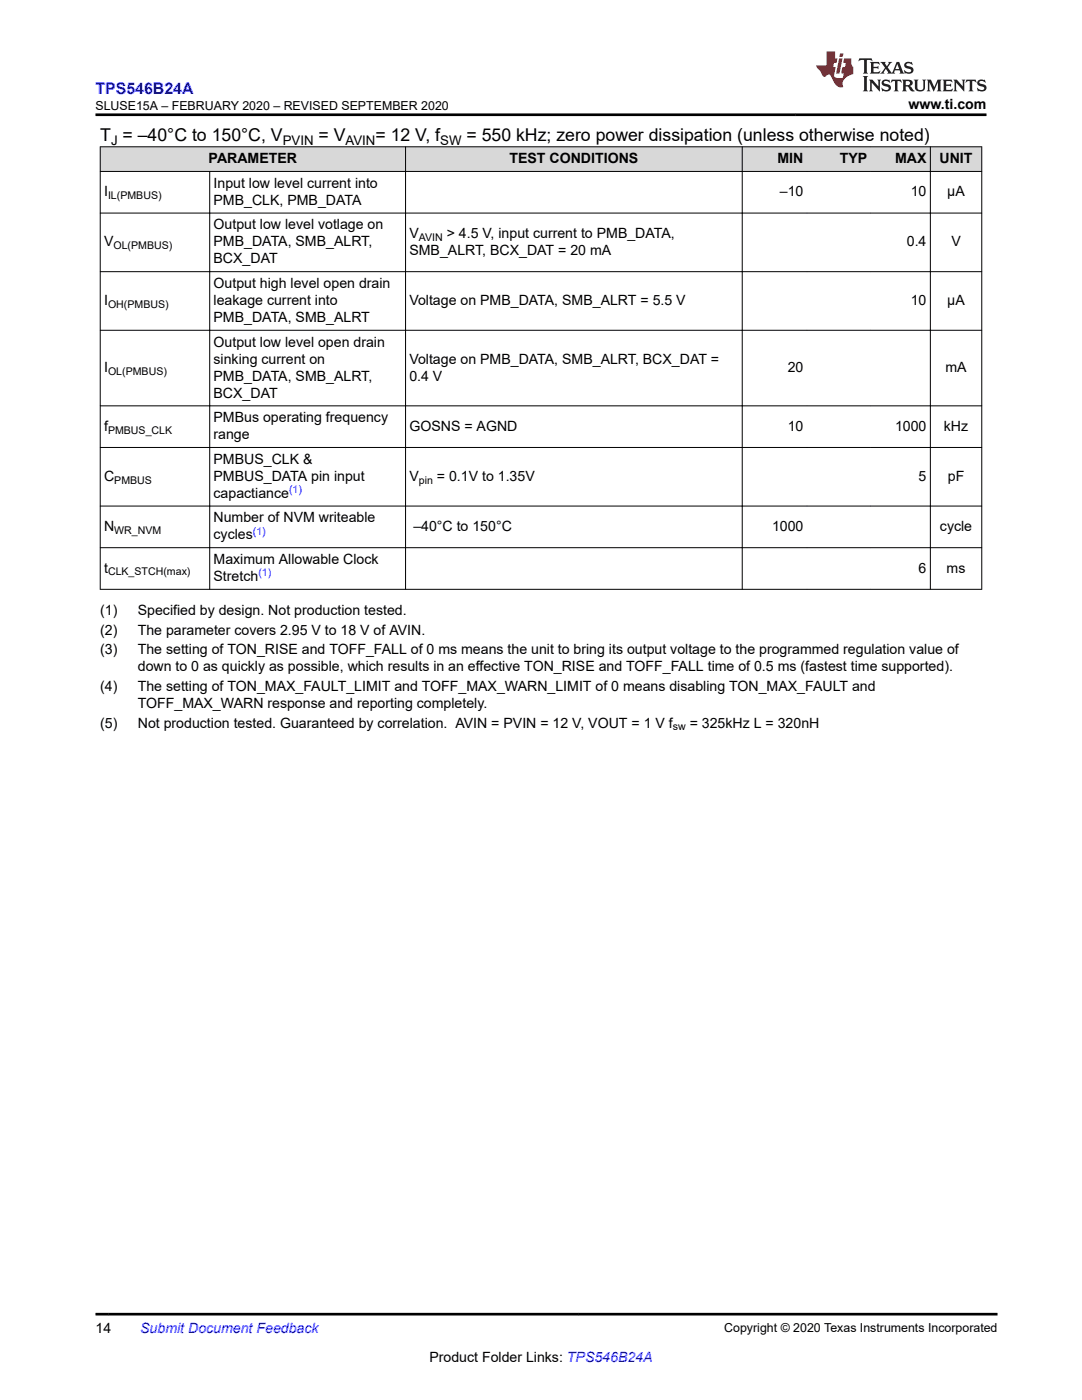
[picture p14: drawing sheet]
<svg xmlns="http://www.w3.org/2000/svg" width="216mm" height="279mm" viewBox="0 0 216 279" stroke-linecap="round" stroke-linejoin="round" font-family="sans-serif">
<defs><g id="words">
<g font-size="3.5">
<text x="20" y="28.1">T = –40°C to 150°C, V</text>
<text x="63.6" y="28.1">= V</text>
<text x="74.9" y="28.1">= 12 V, f</text>
<text x="93.1" y="28.1">= 550 kHz; zero power dissipation (unless otherwise noted)</text>
</g>
<text font-size="3.2" fill="#00f" x="19.1" y="18.7">TPS546B24A</text>
<g font-size="2.8">
<text x="181.3" y="21.8">www.ti.com</text>
<text x="41.6" y="32.6">PARAMETER</text>
<text x="101.7" y="32.6">TEST CONDITIONS</text>
<text x="155.1" y="32.6">MIN</text>
<text x="167.6" y="32.6">TYP</text>
<text x="178.6" y="32.6">MAX</text>
<text x="187.5" y="32.6">UNIT</text>
<text x="20.8" y="39.2">I</text>
<text x="42.6" y="37.5">Input low level current into</text>
<text x="42.6" y="40.9">PMB_CLK, PMB_DATA</text>
<text x="155.6" y="39.2">–10</text>
<text x="181.7" y="39.2">10</text>
<text x="189" y="39.2">μA</text>
<text x="42.6" y="45.8">Output low level votlage on</text>
<text x="81.7" y="47.5">V</text>
<text x="89.1" y="47.5">&gt; 4.5 V, input current to PMB_DATA,</text>
<text x="20.8" y="49.2">V</text>
<text x="42.6" y="49.2">PMB_DATA, SMB_ALRT,</text>
<text x="42.6" y="52.6">BCX_DAT</text>
<text x="81.7" y="50.9">SMB_ALRT, BCX_DAT = 20 mA</text>
<text x="181" y="49.2">0.4</text>
<text x="189.8" y="49.2">V</text>
<text x="42.6" y="57.5">Output high level open drain</text>
<text x="20.8" y="60.9">I</text>
<text x="42.6" y="60.9">leakage current into</text>
<text x="42.6" y="64.3">PMB_DATA, SMB_ALRT</text>
<text x="81.7" y="60.9">Voltage on PMB_DATA, SMB_ALRT = 5.5 V</text>
<text x="181.7" y="60.9">10</text>
<text x="189" y="60.9">μA</text>
<text x="42.6" y="69.2">Output low level open drain</text>
<text x="20.8" y="74.3">I</text>
<text x="42.6" y="72.6">sinking current on</text>
<text x="42.6" y="76">PMB_DATA, SMB_ALRT,</text>
<text x="81.7" y="72.6">Voltage on PMB_DATA, SMB_ALRT, BCX_DAT =</text>
<text x="81.7" y="76">0.4 V</text>
<text x="157.2" y="74.3">20</text>
<text x="188.7" y="74.3">mA</text>
<text x="42.6" y="79.3">BCX_DAT</text>
<text x="20.8" y="86">f</text>
<text x="42.6" y="84.3">PMBus operating frequency</text>
<text x="42.6" y="87.7">range</text>
<text x="81.7" y="86">GOSNS = AGND</text>
<text x="157.2" y="86">10</text>
<text x="178.6" y="86">1000</text>
<text x="188.3" y="86">kHz</text>
<text x="20.8" y="96">C</text>
<text x="42.6" y="92.6">PMBUS_CLK &amp;</text>
<text x="42.6" y="96">PMBUS_DATA pin input</text>
<text x="81.7" y="96">V</text>
<text x="87.2" y="96">= 0.1V to 1.35V</text>
<text x="183.3" y="96">5</text>
<text x="189.1" y="96">pF</text>
<text x="42.6" y="99.3">capactiance</text>
<text x="20.8" y="106">N</text>
<text x="42.6" y="104.3">Number of NVM writeable</text>
<text x="42.6" y="107.7">cycles</text>
<text x="82.5" y="106">–40°C to 150°C</text>
<text x="154" y="106">1000</text>
<text x="187.6" y="106">cycle</text>
<text x="42.6" y="112.6">Maximum Allowable Clock</text>
<text x="20.8" y="114.3">t</text>
<text x="42.6" y="116">Stretch</text>
<text x="183.3" y="114.3">6</text>
<text x="188.9" y="114.3">ms</text>
<text x="20" y="122.8">(1)</text>
<text x="27.5" y="122.8">Specified by design. Not production tested.</text>
<text x="20" y="126.7">(2)</text>
<text x="20" y="130.6">(3)</text>
<text x="27.5" y="126.7">The parameter covers 2.95 V to 18 V of AVIN.</text>
<text x="27.5" y="130.6">The setting of TON_RISE and TOFF_FALL of 0 ms means the unit to bring its output voltage to the programmed regulation value of</text>
<text x="20" y="137.9">(4)</text>
<text x="27.5" y="137.9">The setting of TON_MAX_FAULT_LIMIT and TOFF_MAX_WARN_LIMIT of 0 means disabling TON_MAX_FAULT and</text>
<text x="27.5" y="134">down to 0 as quickly as possible, which results in an effective TON_RISE and TOFF_FALL time of 0.5 ms (fastest time supported).</text>
<text x="27.5" y="141.3">TOFF_MAX_WARN response and reporting completely.</text>
<text x="20" y="145.2">(5)</text>
<text x="27.5" y="145.2">Not production tested. Guaranteed by correlation. AVIN = PVIN = 12 V, VOUT = 1 V f</text>
<text x="137.6" y="145.2">= 325kHz L = 320nH</text>
<text x="19" y="266.1">14</text>
<text x="85.7" y="271.7">Product Folder Links: TPS546B24A</text>
</g>
<text font-size="2.8" fill="#00f" x="28" y="266.1">Submit Document Feedback</text>
<g font-size="2.6">
<text x="22.2" y="28.8">J</text>
<text x="56.4" y="28.8">PVIN</text>
<text x="69" y="28.8">AVIN</text>
<text x="87.8" y="28.8">SW</text>
</g>
<g font-size="2.5">
<text x="19" y="21.9">SLUSE15A – FEBRUARY 2020 – REVISED SEPTEMBER 2020</text>
<text x="144.5" y="265.8">Copyright © 2020 Texas Instruments Incorporated</text>
</g>
<g font-size="2.1">
<text x="21.6" y="39.7">IL(PMBUS)</text>
<text x="22.7" y="49.7">OL(PMBUS)</text>
<text x="83.6" y="48.1">AVIN</text>
<text x="21.6" y="61.4">OH(PMBUS)</text>
<text x="21.6" y="74.8">OL(PMBUS)</text>
<text x="21.6" y="86.5">PMBUS_CLK</text>
<text x="22.8" y="96.5">PMBUS</text>
<text x="83.6" y="96.5">pin</text>
<text x="22.8" y="106.5">WR_NVM</text>
<text x="21.6" y="114.8">CLK_STCH(max)</text>
<text x="134.3" y="145.8">sw</text>
</g>
<g font-size="2.1" fill="#00f">
<text x="57.7" y="98.4">(1)</text>
<text x="50.5" y="106.7">(1)</text>
<text x="51.6" y="115">(1)</text>
</g>
</g></defs>
<g fill="#d8d8d8">
<path d="M20 29.3h175.9v4.9h-175.9z" fill-rule="evenodd"/>
<path d="M20.1 29.4h60.8v4.8h-60.8z" fill-rule="evenodd"/>
<path d="M81 29.4h67v4.8h-67z" fill-rule="evenodd"/>
<path d="M148.2 29.4h12.8v4.8h-12.8z" fill-rule="evenodd"/>
<path d="M161 29.4h12.7v4.8h-12.7z" fill-rule="evenodd"/>
<path d="M173.7 29.4h11.9v4.8h-11.9z" fill-rule="evenodd"/>
<path d="M185.7 29.4h10.1v4.8h-10.1z" fill-rule="evenodd"/>
</g>
<g fill="none" stroke="#000" stroke-width=".2">
<path d="M19.9 29.3h176.1M19.9 34.2h176.1M20 29.2v88.5M41.8 34.2v83.5M80.9 29.2v88.5M148.1 29.2v88.5M185.6 29.2v88.5M195.9 29.2v88.5M19.9 42.5h176.1M19.9 54.2h176.1M19.9 65.9h176.1M19.9 81h176.1"/>
<path d="M19.9 89.3h176.1M19.9 101h176.1M19.9 109.3h176.1M19.9 117.6h176.1"/>
</g>
<path d="M171.5 11.6l-.2 .6 .5-.2h.6v.1v2.2l-.2 .4h1l-.2-.4v-2.2v-.1h.5l.6 .2-.2-.6zM173.6 12.4l.2 .3v1.6l-.2 .4h1.9l.1-.6a1.08 1.08 0 0 1-1.3 .2v-.7h.6l.4 .2v-.7l-.4 .2h-.6v-.5l.2-.2a1 1 0 0 1 1 .3l-.1-.5zM175.7 12.4l.9 1.1-1 1.2h.9l-.2-.2 .5-.8 .4 .8-.2 .2h1.6l-.2-.2 .2-.5h.9l.1 .5-.1 .2h.9l-.2-.4-.8-1.9h-.5l-.9 2.1-.9-1.1 .9-1h-.8l.2 .2-.4 .6-.4-.6 .2-.2zM179 12.8l.4 1h-.7zM180.7 12.5a.65 .65 0 0 0-.2 .7 .65 .65 0 0 0 .6 .5l.6 .1 .1 .3a.79 .79 0 0 1-.7 .4 .79 .79 0 0 1-.7-.5l.1 .7 .2-.1a.93 .93 0 0 0 1.1 0 .93 .93 0 0 0 .4-.9 1.46 1.46 0 0 0-1.2-.6l-.1-.3a1.09 1.09 0 0 1 1.2 .2l-.2-.6-.1 .1-.5-.2zM172.2 15.2l.2 .4v2.2l-.2 .4h1l-.2-.4v-2.2l.2-.4zM173.4 15.9l.2 .4v1.5l-.2 .4h.8l-.3-.4 .1-1.3 1.6 1.8v-2l.2-.4h-.7l.1 .2 .1 1.1-1.2-1.3zM176.2 16a.65 .65 0 0 0-.2 .8 .65 .65 0 0 0 .6 .4l.6 .2 .1 .2a.79 .79 0 0 1-.7 .4 .79 .79 0 0 1-.7-.5l.1 .7 .2-.1a.93 .93 0 0 0 1.1 .1 .93 .93 0 0 0 .4-1 1.46 1.46 0 0 0-1.2-.5l-.1-.4a1.09 1.09 0 0 1 1.2 .2l-.1-.6-.2 .1-.5-.1zM177.9 15.9l-.1 .6a.63 .63 0 0 1 .8-.3v1.6l-.3 .4h1l-.2-.4v-1.6a.66 .66 0 0 1 .8 .3l-.1-.6zM180 15.9l.2 .4v1.5l-.2 .4h1l-.2-.2-.1-.7h.5l.1 .2a.79 .79 0 0 0 1.2 .6l-1-.9a.61 .61 0 0 0 .6-.6 .61 .61 0 0 0-.5-.7zM180.8 16.2h.1a.47 .47 0 0 1 .5 .1 .47 .47 0 0 1 .1 .5l-.1 .1-.7 .1zM182.3 15.9l.2 .2a2.27 2.27 0 0 0 .4 2 1.04 1.04 0 0 0 1.7-.7v-1.3l.2-.2h-.8l.2 .4v1.1a.6 .6 0 0 1-.6 .6 .6 .6 0 0 1-.6-.6v-1.1l.3-.4zM184.9 15.9l.2 .4v1.5l-.2 .4h.8l-.3-.4v-1.4l.9 1.9 .9-1.9v1.4l-.3 .4h1l-.2-.4v-1.5l.2-.4h-.8l-.7 1.5-.6-1.5zM188.1 15.9l.2 .4v1.5l-.2 .4h1.9l.1-.6a1.09 1.09 0 0 1-1.3 .2v-.7h.6l.4 .2v-.6l-.4 .2h-.6v-.6l.2-.1a1.01 1.01 0 0 1 1 .3l-.1-.6zM190.2 15.9l.3 .4v1.5l-.3 .4h.8l-.2-.4v-1.3l1.6 1.8v-2l.2-.4h-.7l.2 .2v1.1l-1.2-1.3zM192.8 15.9l-.1 .6a.63 .63 0 0 1 .8-.3v1.6l-.3 .4h1l-.2-.4v-1.6a.66 .66 0 0 1 .8 .3l-.1-.6zM195.2 16a.65 .65 0 0 0-.2 .8 .65 .65 0 0 0 .6 .4l.6 .2 .2 .2a.79 .79 0 0 1-.7 .4 .79 .79 0 0 1-.7-.5l.1 .7 .2-.1a.93 .93 0 0 0 1 .1 .93 .93 0 0 0 .5-1 1.46 1.46 0 0 0-1.3-.5v-.4a1.09 1.09 0 0 1 1.2 .2l-.2-.6-.2 .1-.5-.1z" fill="#231f20"/>
<path d="M164.9 10.3v2.7h-2l.1 .4 .8 1a.95 .95 0 0 0 1 .9 .59 .59 0 0 1 .5-.4 .59 .59 0 0 1 .5 .3l.4 .8a1.59 1.59 0 0 0 2.1 1.4 1.61 1.61 0 0 1 1-2.3l1-.3-.1-1.5a1.59 1.59 0 0 1-.3-1.7h-1.5l-.2 .9h.6l-.2 .9h-.5l-.2 .9v.3l.4 .1-.1 .9h-.7a.73 .73 0 0 1-1-.7l.3-1.5h-.5l.1-.9h.5l.2-.9h-.5v-1.3zM167.4 11.6l-.6 3.1h.7l.6-3.1zM167.6 10.7l-.1 .6h.7l.1-.6z" fill="#ed1c24"/>
<path d="M19 22.9h177.8M19 262.3h180" fill="none" stroke="#000" stroke-width=".53"/>
<use href="#words"/>
</svg>
